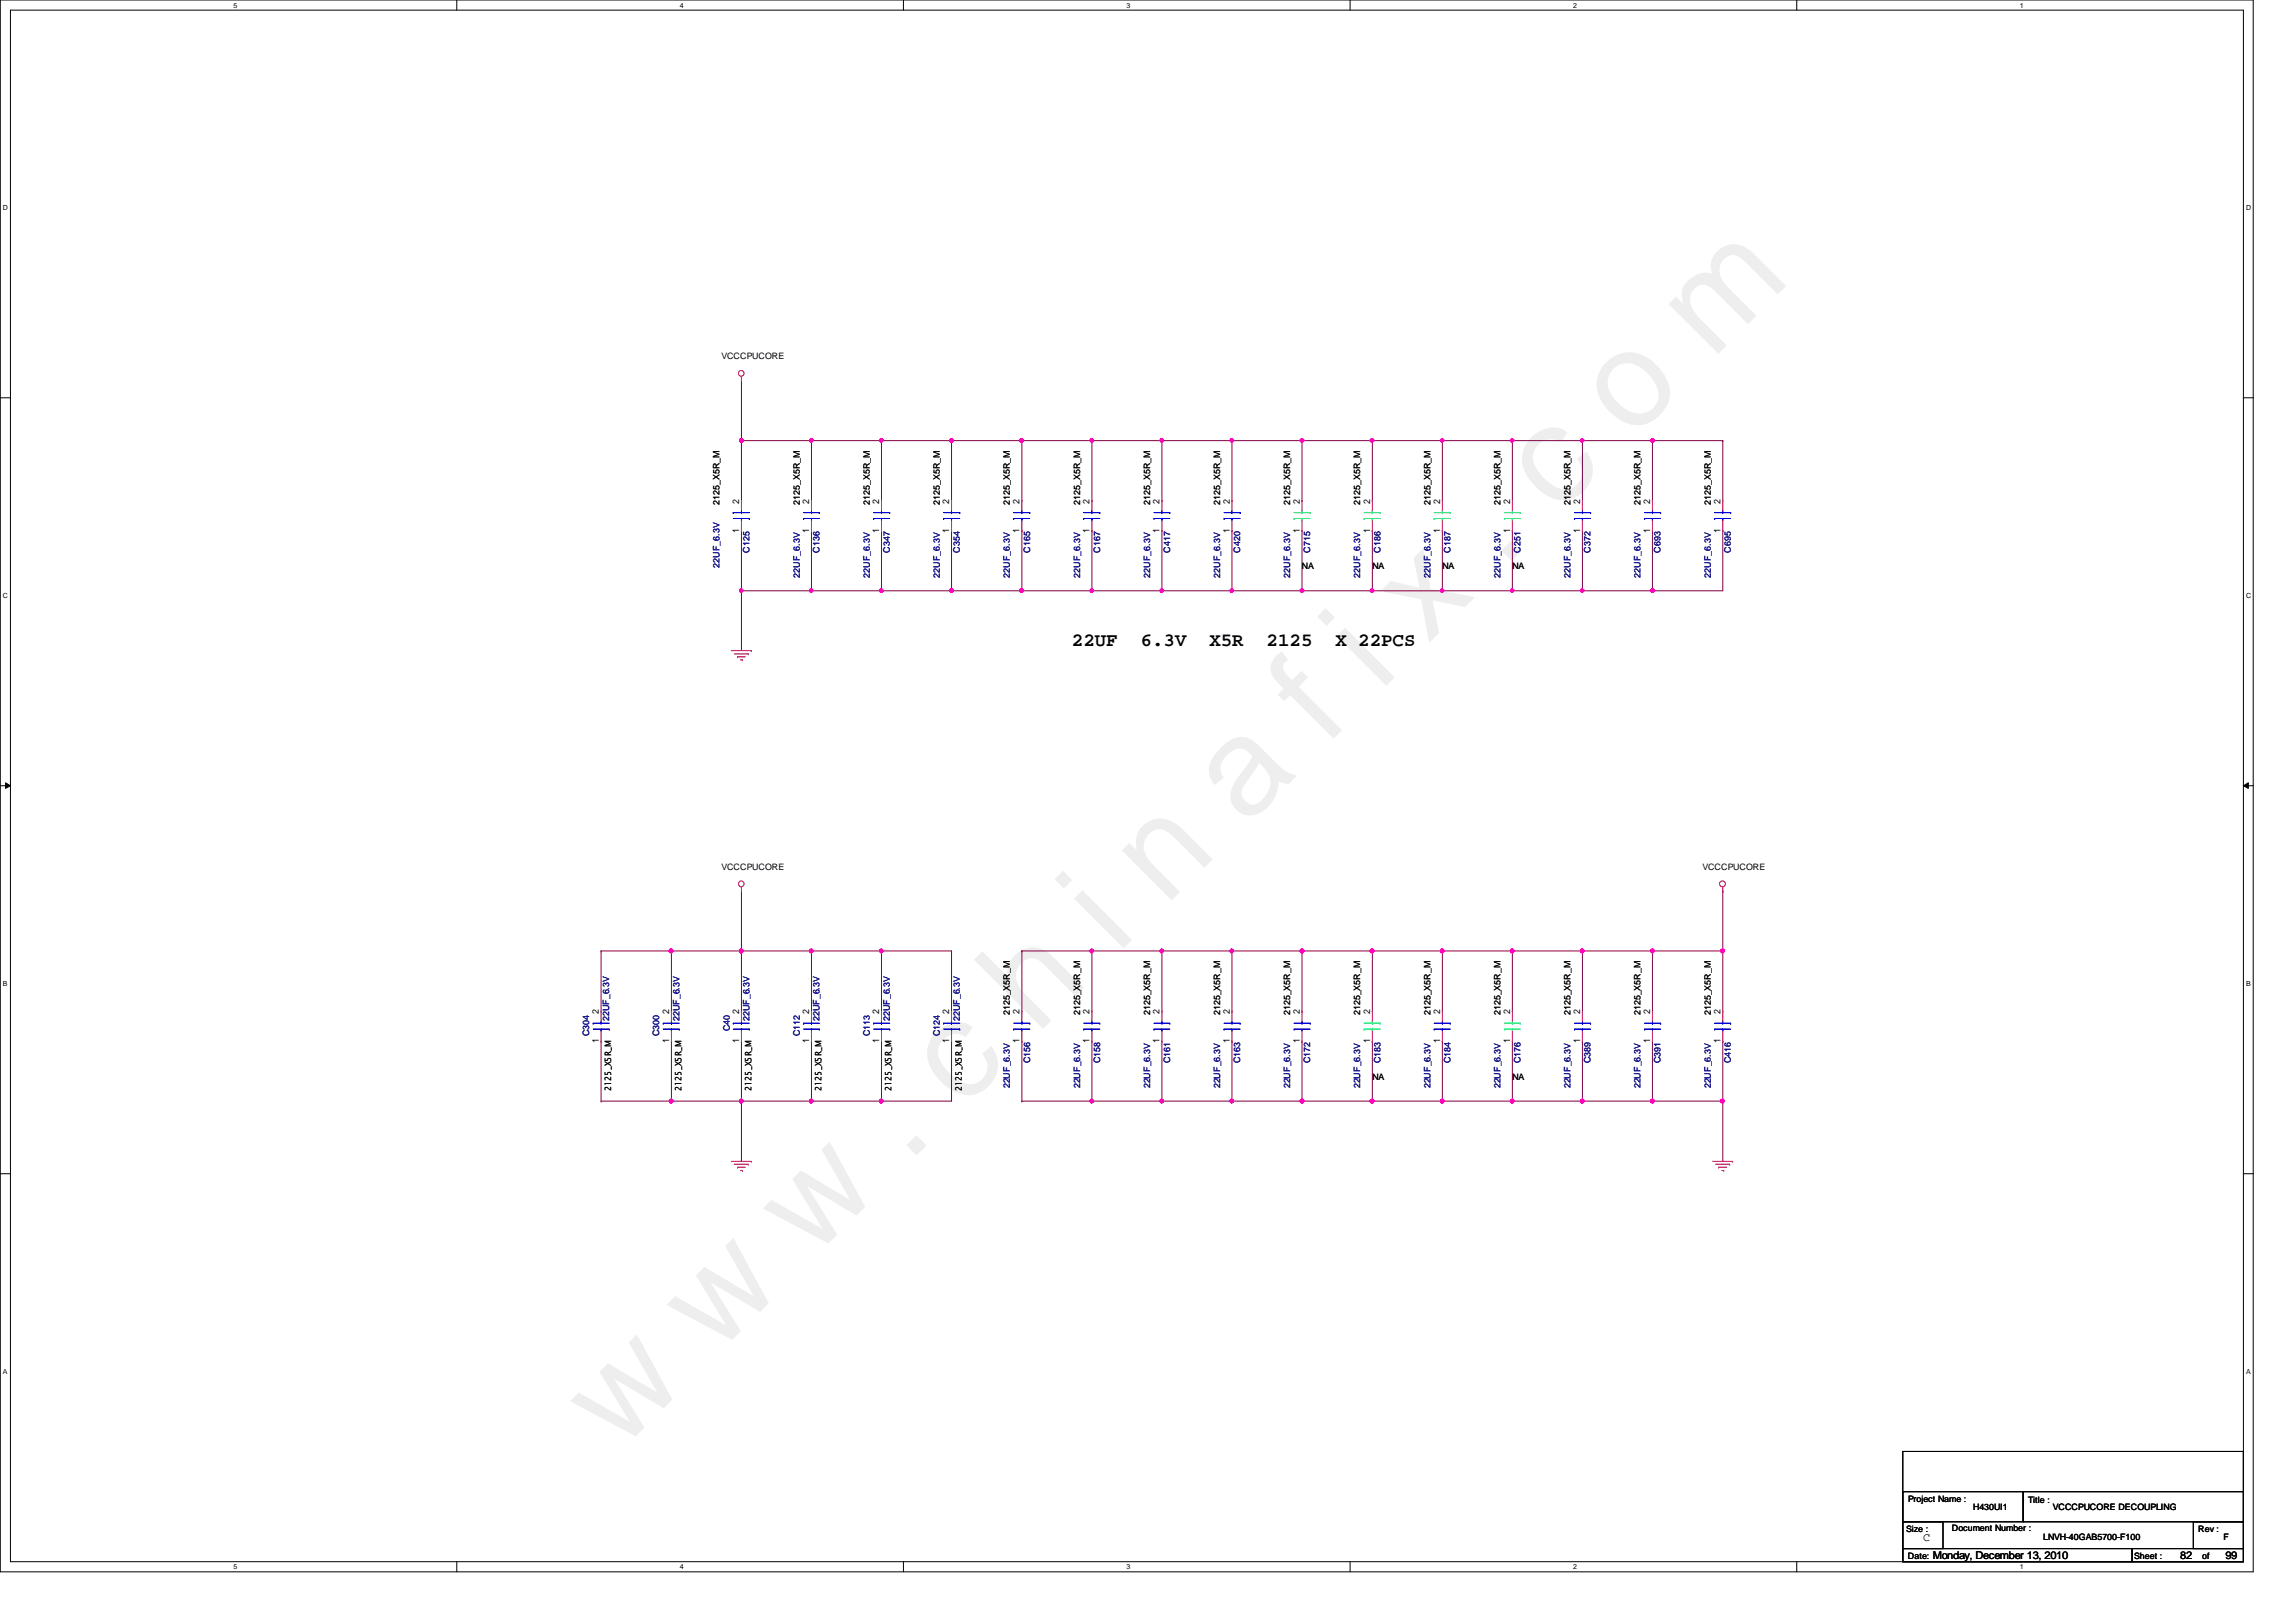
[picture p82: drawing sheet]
<svg xmlns="http://www.w3.org/2000/svg" width="297mm" height="210mm" viewBox="0 0 297 210" stroke-linecap="round" stroke-linejoin="round" font-family="sans-serif">
<defs><g id="words">
<text font-size="17.6" fill="#f0f" x="80.1" y="188" transform="rotate(-45 80.1 188)">w w w . c h i n a f i x . c o m</text>
<g font-size="2.5">
<text x="138.7" y="83.6">22UF</text>
<text x="147.6" y="83.6">6.3V</text>
<text x="156.5" y="83.6">X5R</text>
<text x="163.9" y="83.6">2125</text>
<text x="172.8" y="83.6">X 22PCS</text>
</g>
<text font-size="1.5" x="248.8" y="199.4">C</text>
<g font-size="1.4">
<text x="250.1" y="201.7">Monday, December 13, 2010</text>
<text x="282.1" y="201.7">82</text>
<text x="287.9" y="201.7">99</text>
</g>
<g font-size="1.2">
<text x="95.6" y="65.2" transform="rotate(-90 95.6 65.2)">2</text>
<text x="104.7" y="65.2" transform="rotate(-90 104.7 65.2)">2</text>
<text x="113.7" y="65.2" transform="rotate(-90 113.7 65.2)">2</text>
<text x="122.8" y="65.2" transform="rotate(-90 122.8 65.2)">2</text>
<text x="131.9" y="65.2" transform="rotate(-90 131.9 65.2)">2</text>
<text x="141" y="65.2" transform="rotate(-90 141 65.2)">2</text>
<text x="150" y="65.2" transform="rotate(-90 150 65.2)">2</text>
<text x="159.1" y="65.2" transform="rotate(-90 159.1 65.2)">2</text>
<text x="168.1" y="65.2" transform="rotate(-90 168.1 65.2)">2</text>
<text x="177.2" y="65.2" transform="rotate(-90 177.2 65.2)">2</text>
<text x="186.3" y="65.2" transform="rotate(-90 186.3 65.2)">2</text>
<text x="195.4" y="65.2" transform="rotate(-90 195.4 65.2)">2</text>
<text x="204.4" y="65.2" transform="rotate(-90 204.4 65.2)">2</text>
<text x="213.5" y="65.2" transform="rotate(-90 213.5 65.2)">2</text>
<text x="222.6" y="65.2" transform="rotate(-90 222.6 65.2)">2</text>
<text x="95.6" y="68.9" transform="rotate(-90 95.6 68.9)">1</text>
<text x="104.7" y="68.9" transform="rotate(-90 104.7 68.9)">1</text>
<text x="113.7" y="68.9" transform="rotate(-90 113.7 68.9)">1</text>
<text x="122.8" y="68.9" transform="rotate(-90 122.8 68.9)">1</text>
<text x="131.9" y="68.9" transform="rotate(-90 131.9 68.9)">1</text>
<text x="141" y="68.9" transform="rotate(-90 141 68.9)">1</text>
<text x="150" y="68.9" transform="rotate(-90 150 68.9)">1</text>
<text x="159.1" y="68.9" transform="rotate(-90 159.1 68.9)">1</text>
<text x="168.1" y="68.9" transform="rotate(-90 168.1 68.9)">1</text>
<text x="177.2" y="68.9" transform="rotate(-90 177.2 68.9)">1</text>
<text x="186.3" y="68.9" transform="rotate(-90 186.3 68.9)">1</text>
<text x="195.4" y="68.9" transform="rotate(-90 195.4 68.9)">1</text>
<text x="204.4" y="68.9" transform="rotate(-90 204.4 68.9)">1</text>
<text x="213.5" y="68.9" transform="rotate(-90 213.5 68.9)">1</text>
<text x="222.6" y="68.9" transform="rotate(-90 222.6 68.9)">1</text>
<text x="77.5" y="131.3" transform="rotate(-90 77.5 131.3)">2</text>
<text x="86.6" y="131.3" transform="rotate(-90 86.6 131.3)">2</text>
<text x="95.6" y="131.3" transform="rotate(-90 95.6 131.3)">2</text>
<text x="104.7" y="131.3" transform="rotate(-90 104.7 131.3)">2</text>
<text x="113.7" y="131.3" transform="rotate(-90 113.7 131.3)">2</text>
<text x="122.8" y="131.3" transform="rotate(-90 122.8 131.3)">2</text>
<text x="131.9" y="131.3" transform="rotate(-90 131.9 131.3)">2</text>
<text x="141" y="131.3" transform="rotate(-90 141 131.3)">2</text>
<text x="150" y="131.3" transform="rotate(-90 150 131.3)">2</text>
<text x="159.1" y="131.3" transform="rotate(-90 159.1 131.3)">2</text>
<text x="168.1" y="131.3" transform="rotate(-90 168.1 131.3)">2</text>
<text x="177.2" y="131.3" transform="rotate(-90 177.2 131.3)">2</text>
<text x="186.3" y="131.3" transform="rotate(-90 186.3 131.3)">2</text>
<text x="195.4" y="131.3" transform="rotate(-90 195.4 131.3)">2</text>
<text x="204.4" y="131.3" transform="rotate(-90 204.4 131.3)">2</text>
<text x="213.5" y="131.3" transform="rotate(-90 213.5 131.3)">2</text>
<text x="222.6" y="131.3" transform="rotate(-90 222.6 131.3)">2</text>
<text x="77.5" y="135" transform="rotate(-90 77.5 135)">1</text>
<text x="86.6" y="135" transform="rotate(-90 86.6 135)">1</text>
<text x="95.6" y="135" transform="rotate(-90 95.6 135)">1</text>
<text x="104.7" y="135" transform="rotate(-90 104.7 135)">1</text>
<text x="113.7" y="135" transform="rotate(-90 113.7 135)">1</text>
<text x="122.8" y="135" transform="rotate(-90 122.8 135)">1</text>
<text x="131.9" y="135" transform="rotate(-90 131.9 135)">1</text>
<text x="141" y="135" transform="rotate(-90 141 135)">1</text>
<text x="150" y="135" transform="rotate(-90 150 135)">1</text>
<text x="159.1" y="135" transform="rotate(-90 159.1 135)">1</text>
<text x="168.1" y="135" transform="rotate(-90 168.1 135)">1</text>
<text x="177.2" y="135" transform="rotate(-90 177.2 135)">1</text>
<text x="186.3" y="135" transform="rotate(-90 186.3 135)">1</text>
<text x="195.4" y="135" transform="rotate(-90 195.4 135)">1</text>
<text x="204.4" y="135" transform="rotate(-90 204.4 135)">1</text>
<text x="213.5" y="135" transform="rotate(-90 213.5 135)">1</text>
<text x="222.6" y="135" transform="rotate(-90 222.6 135)">1</text>
</g>
<g font-size="1.1">
<text x="93.3" y="46.4">VCCCPUCORE</text>
<text x="93.1" y="65.3" transform="rotate(-90 93.1 65.3)">2125_X5R_M</text>
<text x="103.5" y="65.3" transform="rotate(-90 103.5 65.3)">2125_X5R_M</text>
<text x="112.5" y="65.3" transform="rotate(-90 112.5 65.3)">2125_X5R_M</text>
<text x="121.6" y="65.3" transform="rotate(-90 121.6 65.3)">2125_X5R_M</text>
<text x="130.6" y="65.3" transform="rotate(-90 130.6 65.3)">2125_X5R_M</text>
<text x="139.7" y="65.3" transform="rotate(-90 139.7 65.3)">2125_X5R_M</text>
<text x="148.8" y="65.3" transform="rotate(-90 148.8 65.3)">2125_X5R_M</text>
<text x="157.9" y="65.3" transform="rotate(-90 157.9 65.3)">2125_X5R_M</text>
<text x="166.9" y="65.3" transform="rotate(-90 166.9 65.3)">2125_X5R_M</text>
<text x="176" y="65.3" transform="rotate(-90 176 65.3)">2125_X5R_M</text>
<text x="185.1" y="65.3" transform="rotate(-90 185.1 65.3)">2125_X5R_M</text>
<text x="194.1" y="65.3" transform="rotate(-90 194.1 65.3)">2125_X5R_M</text>
<text x="203.2" y="65.3" transform="rotate(-90 203.2 65.3)">2125_X5R_M</text>
<text x="212.3" y="65.3" transform="rotate(-90 212.3 65.3)">2125_X5R_M</text>
<text x="221.3" y="65.3" transform="rotate(-90 221.3 65.3)">2125_X5R_M</text>
<text x="168.4" y="73.7">NA</text>
<text x="177.5" y="73.7">NA</text>
<text x="186.6" y="73.7">NA</text>
<text x="195.7" y="73.7">NA</text>
<text x="93.3" y="112.5">VCCCPUCORE</text>
<text x="220.3" y="112.5">VCCCPUCORE</text>
<text x="130.6" y="131.4" transform="rotate(-90 130.6 131.4)">2125_X5R_M</text>
<text x="139.7" y="131.4" transform="rotate(-90 139.7 131.4)">2125_X5R_M</text>
<text x="148.8" y="131.4" transform="rotate(-90 148.8 131.4)">2125_X5R_M</text>
<text x="157.9" y="131.4" transform="rotate(-90 157.9 131.4)">2125_X5R_M</text>
<text x="166.9" y="131.4" transform="rotate(-90 166.9 131.4)">2125_X5R_M</text>
<text x="176" y="131.4" transform="rotate(-90 176 131.4)">2125_X5R_M</text>
<text x="185.1" y="131.4" transform="rotate(-90 185.1 131.4)">2125_X5R_M</text>
<text x="194.1" y="131.4" transform="rotate(-90 194.1 131.4)">2125_X5R_M</text>
<text x="203.2" y="131.4" transform="rotate(-90 203.2 131.4)">2125_X5R_M</text>
<text x="212.3" y="131.4" transform="rotate(-90 212.3 131.4)">2125_X5R_M</text>
<text x="221.3" y="131.4" transform="rotate(-90 221.3 131.4)">2125_X5R_M</text>
<text x="79.1" y="141.2" transform="rotate(-90 79.1 141.2)">2125_X5R_M</text>
<text x="88.2" y="141.2" transform="rotate(-90 88.2 141.2)">2125_X5R_M</text>
<text x="97.2" y="141.2" transform="rotate(-90 97.2 141.2)">2125_X5R_M</text>
<text x="106.3" y="141.2" transform="rotate(-90 106.3 141.2)">2125_X5R_M</text>
<text x="115.4" y="141.2" transform="rotate(-90 115.4 141.2)">2125_X5R_M</text>
<text x="124.4" y="141.2" transform="rotate(-90 124.4 141.2)">2125_X5R_M</text>
<text x="177.5" y="139.7">NA</text>
<text x="195.7" y="139.7">NA</text>
<text x="246.8" y="194.4">Project Name :</text>
<text x="255.3" y="195.4">H430UI1</text>
<text x="262.4" y="194.5">Title :</text>
<text x="265.6" y="195.4">VCCCPUCORE DECOUPLING</text>
<text x="246.6" y="198.3">Size :</text>
<text x="246.8" y="201.8">Date:</text>
<text x="252.5" y="198.2">Document Number :</text>
<text x="264.3" y="199.3">LNVH-40GAB5700-F100</text>
<text x="276.1" y="201.8">Sheet :</text>
<text x="284.4" y="198.3">Rev :</text>
<text x="284.9" y="201.8">of</text>
<text x="287.7" y="199.3">F</text>
</g>
<g font-size="1.1" fill="#000080">
<text x="97" y="71.5" transform="rotate(-90 97 71.5)">C125</text>
<text x="106" y="71.5" transform="rotate(-90 106 71.5)">C136</text>
<text x="115.1" y="71.5" transform="rotate(-90 115.1 71.5)">C347</text>
<text x="124.2" y="71.5" transform="rotate(-90 124.2 71.5)">C354</text>
<text x="133.3" y="71.5" transform="rotate(-90 133.3 71.5)">C165</text>
<text x="142.3" y="71.5" transform="rotate(-90 142.3 71.5)">C167</text>
<text x="151.4" y="71.5" transform="rotate(-90 151.4 71.5)">C417</text>
<text x="160.4" y="71.5" transform="rotate(-90 160.4 71.5)">C420</text>
<text x="169.5" y="71.5" transform="rotate(-90 169.5 71.5)">C715</text>
<text x="178.6" y="71.5" transform="rotate(-90 178.6 71.5)">C186</text>
<text x="187.7" y="71.5" transform="rotate(-90 187.7 71.5)">C187</text>
<text x="196.7" y="71.5" transform="rotate(-90 196.7 71.5)">C251</text>
<text x="205.8" y="71.5" transform="rotate(-90 205.8 71.5)">C372</text>
<text x="214.8" y="71.5" transform="rotate(-90 214.8 71.5)">C693</text>
<text x="223.9" y="71.5" transform="rotate(-90 223.9 71.5)">C695</text>
<text x="93.1" y="73.4" transform="rotate(-90 93.1 73.4)">22UF_6.3V</text>
<text x="103.5" y="74.8" transform="rotate(-90 103.5 74.8)">22UF_6.3V</text>
<text x="112.5" y="74.8" transform="rotate(-90 112.5 74.8)">22UF_6.3V</text>
<text x="121.6" y="74.8" transform="rotate(-90 121.6 74.8)">22UF_6.3V</text>
<text x="130.6" y="74.8" transform="rotate(-90 130.6 74.8)">22UF_6.3V</text>
<text x="139.7" y="74.8" transform="rotate(-90 139.7 74.8)">22UF_6.3V</text>
<text x="148.8" y="74.8" transform="rotate(-90 148.8 74.8)">22UF_6.3V</text>
<text x="157.9" y="74.8" transform="rotate(-90 157.9 74.8)">22UF_6.3V</text>
<text x="166.9" y="74.8" transform="rotate(-90 166.9 74.8)">22UF_6.3V</text>
<text x="176" y="74.8" transform="rotate(-90 176 74.8)">22UF_6.3V</text>
<text x="185.1" y="74.8" transform="rotate(-90 185.1 74.8)">22UF_6.3V</text>
<text x="194.1" y="74.8" transform="rotate(-90 194.1 74.8)">22UF_6.3V</text>
<text x="203.2" y="74.8" transform="rotate(-90 203.2 74.8)">22UF_6.3V</text>
<text x="212.3" y="74.8" transform="rotate(-90 212.3 74.8)">22UF_6.3V</text>
<text x="221.3" y="74.8" transform="rotate(-90 221.3 74.8)">22UF_6.3V</text>
<text x="76.2" y="134.1" transform="rotate(-90 76.2 134.1)">C304</text>
<text x="78.8" y="132.2" transform="rotate(-90 78.8 132.2)">22UF_6.3V</text>
<text x="85.3" y="134.1" transform="rotate(-90 85.3 134.1)">C300</text>
<text x="87.9" y="132.2" transform="rotate(-90 87.9 132.2)">22UF_6.3V</text>
<text x="94.4" y="133.4" transform="rotate(-90 94.4 133.4)">C40</text>
<text x="97" y="132.2" transform="rotate(-90 97 132.2)">22UF_6.3V</text>
<text x="103.5" y="134.1" transform="rotate(-90 103.5 134.1)">C112</text>
<text x="106" y="132.2" transform="rotate(-90 106 132.2)">22UF_6.3V</text>
<text x="112.5" y="134.1" transform="rotate(-90 112.5 134.1)">C113</text>
<text x="115.1" y="132.2" transform="rotate(-90 115.1 132.2)">22UF_6.3V</text>
<text x="121.6" y="134.1" transform="rotate(-90 121.6 134.1)">C124</text>
<text x="124.2" y="132.2" transform="rotate(-90 124.2 132.2)">22UF_6.3V</text>
<text x="133.3" y="137.6" transform="rotate(-90 133.3 137.6)">C156</text>
<text x="142.3" y="137.6" transform="rotate(-90 142.3 137.6)">C158</text>
<text x="151.4" y="137.6" transform="rotate(-90 151.4 137.6)">C161</text>
<text x="160.4" y="137.6" transform="rotate(-90 160.4 137.6)">C163</text>
<text x="169.5" y="137.6" transform="rotate(-90 169.5 137.6)">C172</text>
<text x="178.6" y="137.6" transform="rotate(-90 178.6 137.6)">C183</text>
<text x="187.7" y="137.6" transform="rotate(-90 187.7 137.6)">C184</text>
<text x="196.7" y="137.6" transform="rotate(-90 196.7 137.6)">C176</text>
<text x="205.8" y="137.6" transform="rotate(-90 205.8 137.6)">C389</text>
<text x="214.8" y="137.6" transform="rotate(-90 214.8 137.6)">C391</text>
<text x="223.9" y="137.6" transform="rotate(-90 223.9 137.6)">C416</text>
<text x="130.6" y="140.8" transform="rotate(-90 130.6 140.8)">22UF_6.3V</text>
<text x="139.7" y="140.8" transform="rotate(-90 139.7 140.8)">22UF_6.3V</text>
<text x="148.8" y="140.8" transform="rotate(-90 148.8 140.8)">22UF_6.3V</text>
<text x="157.9" y="140.8" transform="rotate(-90 157.9 140.8)">22UF_6.3V</text>
<text x="166.9" y="140.8" transform="rotate(-90 166.9 140.8)">22UF_6.3V</text>
<text x="176" y="140.8" transform="rotate(-90 176 140.8)">22UF_6.3V</text>
<text x="185.1" y="140.8" transform="rotate(-90 185.1 140.8)">22UF_6.3V</text>
<text x="194.1" y="140.8" transform="rotate(-90 194.1 140.8)">22UF_6.3V</text>
<text x="203.2" y="140.8" transform="rotate(-90 203.2 140.8)">22UF_6.3V</text>
<text x="212.3" y="140.8" transform="rotate(-90 212.3 140.8)">22UF_6.3V</text>
<text x="221.3" y="140.8" transform="rotate(-90 221.3 140.8)">22UF_6.3V</text>
</g>
<g font-size=".9">
<text x="30.2" y="1">5</text>
<text x="88" y="1">4</text>
<text x="145.8" y="1">3</text>
<text x="203.5" y="1">2</text>
<text x="261.3" y="1">1</text>
<text x=".4" y="27.2">D</text>
<text x="290.6" y="27.2">D</text>
<text x=".4" y="77.3">C</text>
<text x="290.6" y="77.3">C</text>
<text x=".4" y="127.6">B</text>
<text x="290.6" y="127.6">B</text>
<text x=".4" y="177.8">A</text>
<text x="290.6" y="177.8">A</text>
<text x="30.2" y="203.1">5</text>
<text x="88" y="203.1">4</text>
<text x="145.8" y="203.1">3</text>
<text x="203.5" y="203.1">2</text>
<text x="261.3" y="203.1">1</text>
</g>
</g></defs>
<path d="M0 0h291.5v203.4h-291.5zM1.4 1.3h288.8v200.8h-288.8z" fill="none" stroke="#000" stroke-width=".13"/>
<g fill="#fff">
<path d="M30.2 .2h.5v1h-.5z"/>
<path d="M30.2 202.3h.5v1h-.5z"/>
</g>
<path d="M59.1 0v1.3M59.1 202.1v1.3" fill="none" stroke="#000" stroke-width=".13"/>
<g fill="#fff">
<path d="M88 .2h.5v1h-.5z"/>
<path d="M88 202.3h.5v1h-.5z"/>
</g>
<path d="M116.9 0v1.3M116.9 202.1v1.3" fill="none" stroke="#000" stroke-width=".13"/>
<g fill="#fff">
<path d="M145.8 .2h.5v1h-.5z"/>
<path d="M145.8 202.3h.5v1h-.5z"/>
</g>
<path d="M174.7 0v1.3M174.7 202.1v1.3" fill="none" stroke="#000" stroke-width=".13"/>
<g fill="#fff">
<path d="M203.5 .2h.5v1h-.5z"/>
<path d="M203.5 202.3h.5v1h-.5z"/>
</g>
<path d="M232.4 0v1.3M232.4 202.1v1.3" fill="none" stroke="#000" stroke-width=".13"/>
<g fill="#fff">
<path d="M261.3 .2h.5v1h-.5z"/>
<path d="M261.3 202.3h.5v1h-.5z"/>
<path d="M.4 26.4h.6v1h-.6z"/>
<path d="M290.6 26.4h.6v1h-.6z"/>
<path d="M.4 76.5h.6v1.1h-.6z"/>
<path d="M290.6 76.5h.6v1.1h-.6z"/>
</g>
<path d="M0 51.5h1.4M290.2 51.5h1.3" fill="none" stroke="#000" stroke-width=".13"/>
<g fill="#fff">
<path d="M.4 126.7h.6v1.1h-.6z"/>
<path d="M290.6 126.7h.6v1.1h-.6z"/>
</g>
<path d="M0 101.7h1.4M.7 101.3l.7 .4-.7 .3zM290.2 101.7l.7-.4v.7zM290.2 101.7h1.3" fill="none" stroke="#000" stroke-width=".13"/>
<path d="M.7 101.3l.7 .4-.7 .3zM290.2 101.7l.7-.4v.7z" fill="#000"/>
<g fill="#fff">
<path d="M.4 177h.5v1h-.5z"/>
<path d="M290.6 177h.5v1h-.5z"/>
</g>
<path d="M0 151.9h1.4M290.2 151.9h1.3M246.2 196.9h5.2v3.5h-5.2zM246.2 193h15.5v3.9h-15.5zM246.2 187.8h44v14.3h-44zM261.7 193h28.5v3.9h-28.5zM283.8 196.9h6.4v3.5h-6.4zM246.2 200.4h29.6v1.7h-29.6zM275.8 200.4h14.4v1.7h-14.4z" fill="none" stroke="#000" stroke-width=".13"/>
<use href="#words"/>
</svg>
